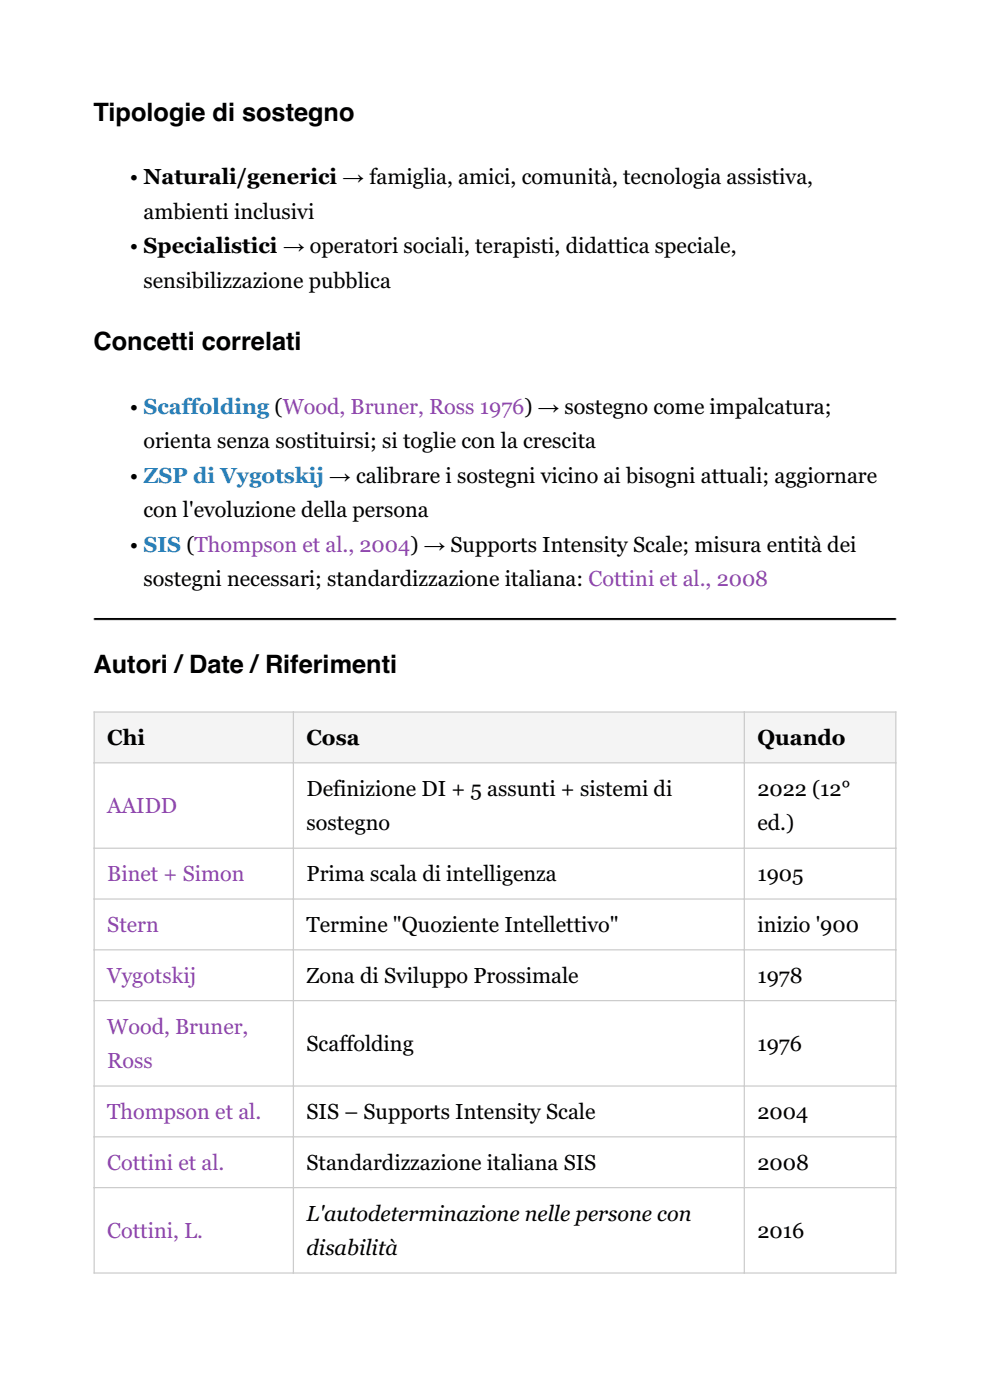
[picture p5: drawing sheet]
<svg xmlns="http://www.w3.org/2000/svg" width="210mm" height="297mm" viewBox="0 0 210 297" stroke-linecap="round" stroke-linejoin="round" font-family="sans-serif">
<defs><g id="words">
<g font-size="5.4">
<text x="19.8" y="25.6">Tipologie di sostegno</text>
<text x="19.8" y="74.3">Concetti correlati</text>
<text x="19.8" y="142.7">Autori / Date / Riferimenti</text>
</g>
<g font-size="4.6">
<text x="27.5" y="39.1">• Naturali/generici → famiglia, amici, comunità, tecnologia assistiva,</text>
<text x="30.4" y="46.4">ambienti inclusivi</text>
<text x="27.5" y="53.7">• Specialistici → operatori sociali, terapisti, didattica speciale,</text>
<text x="30.4" y="61.1">sensibilizzazione pubblica</text>
<text x="27.5" y="87.7">• Scaffolding (Wood, Bruner, Ross 1976) → sostegno come impalcatura;</text>
<text x="30.4" y="95.1">orienta senza sostituirsi; si toglie con la crescita</text>
<text x="27.5" y="102.4">• ZSP di Vygotskij→ calibrare i sostegni vicino ai bisogni attuali; aggiornare</text>
<text x="30.4" y="109.7">con l'evoluzione della persona</text>
<text x="27.5" y="117.1">• SIS (Thompson et al., 2004) → Supports Intensity Scale; misura entità dei</text>
<text x="30.4" y="124.4">sostegni necessari; standardizzazione italiana: Cottini et al., 2008</text>
<text x="22.8" y="158">Chi</text>
<text x="65" y="158">Cosa</text>
<text x="160.7" y="158">Quando</text>
<text x="65" y="168.8">Definizione DI + 5 assunti + sistemi di</text>
<text x="160.7" y="168.8">2022 (12°</text>
<text x="65" y="176.2">sostegno</text>
<text x="160.7" y="176.2">ed.)</text>
<text x="65" y="186.9">Prima scala di intelligenza</text>
<text x="160.7" y="186.9">1905</text>
<text x="65" y="197.7">Termine &quot;Quoziente Intellettivo&quot;</text>
<text x="160.7" y="197.7">inizio '900</text>
<text x="65" y="208.5">Zona di Sviluppo Prossimale</text>
<text x="160.7" y="208.5">1978</text>
<text x="65" y="222.9">Scaffolding</text>
<text x="160.7" y="222.9">1976</text>
<text x="65" y="237.4">SIS – Supports Intensity Scale</text>
<text x="160.7" y="237.4">2004</text>
<text x="65" y="248.2">Standardizzazione italiana SIS</text>
<text x="160.7" y="248.2">2008</text>
<text x="65" y="258.9">L'autodeterminazione nelle persone con</text>
<text x="160.7" y="262.6">2016</text>
<text x="65" y="266.3">disabilità</text>
</g>
<g font-size="4.6" fill="#8e44ad">
<text x="22.8" y="172.5">AAIDD</text>
<text x="22.8" y="186.9">Binet + Simon</text>
<text x="22.8" y="197.7">Stern</text>
<text x="22.8" y="208.5">Vygotskij</text>
<text x="22.8" y="219.3">Wood, Bruner,</text>
<text x="22.8" y="226.6">Ross</text>
<text x="22.8" y="237.4">Thompson et al.</text>
<text x="22.8" y="248.2">Cottini et al.</text>
<text x="22.8" y="262.6">Cottini, L.</text>
</g>
</g></defs>
<path d="M20.1 131.3h169.8zM19.8 131.3h170.4v.3h-170.4z" fill-rule="evenodd" fill="#020202"/>
<path d="M19.8 131.1h.4v.5h-.4z" fill-rule="evenodd" fill="#010101"/>
<path d="M189.8 131.1h.4v.5h-.4z" fill-rule="evenodd" fill="#020202"/>
<path d="M20.1 131.3h169.8zM19.8 131.1h170.4v.3h-170.4z" fill-rule="evenodd" fill="#010101"/>
<g fill="#f4f4f4">
<path d="M20 151.1h42.2v10.7h-42.2z"/>
<path d="M62.2 151.1h95.7v10.7h-95.7z"/>
<path d="M157.9 151.1h32.1v10.7h-32.1z"/>
</g>
<g fill="none" stroke="#ccc" stroke-width=".26">
<path d="M19.8 151.1h170.4M20 150.9v119.3M62.2 150.9v119.3M157.9 150.9v119.3M190 150.9v119.3M19.8 161.8h170.4M19.8 179.9h170.4M19.8 190.7h170.4M19.8 201.5h170.4M19.8 212.3h170.4M19.8 230.4h170.4M19.8 241.2h170.4"/>
<path d="M19.8 251.9h170.4M19.8 270.1h170.4"/>
</g>
<use href="#words"/>
</svg>
